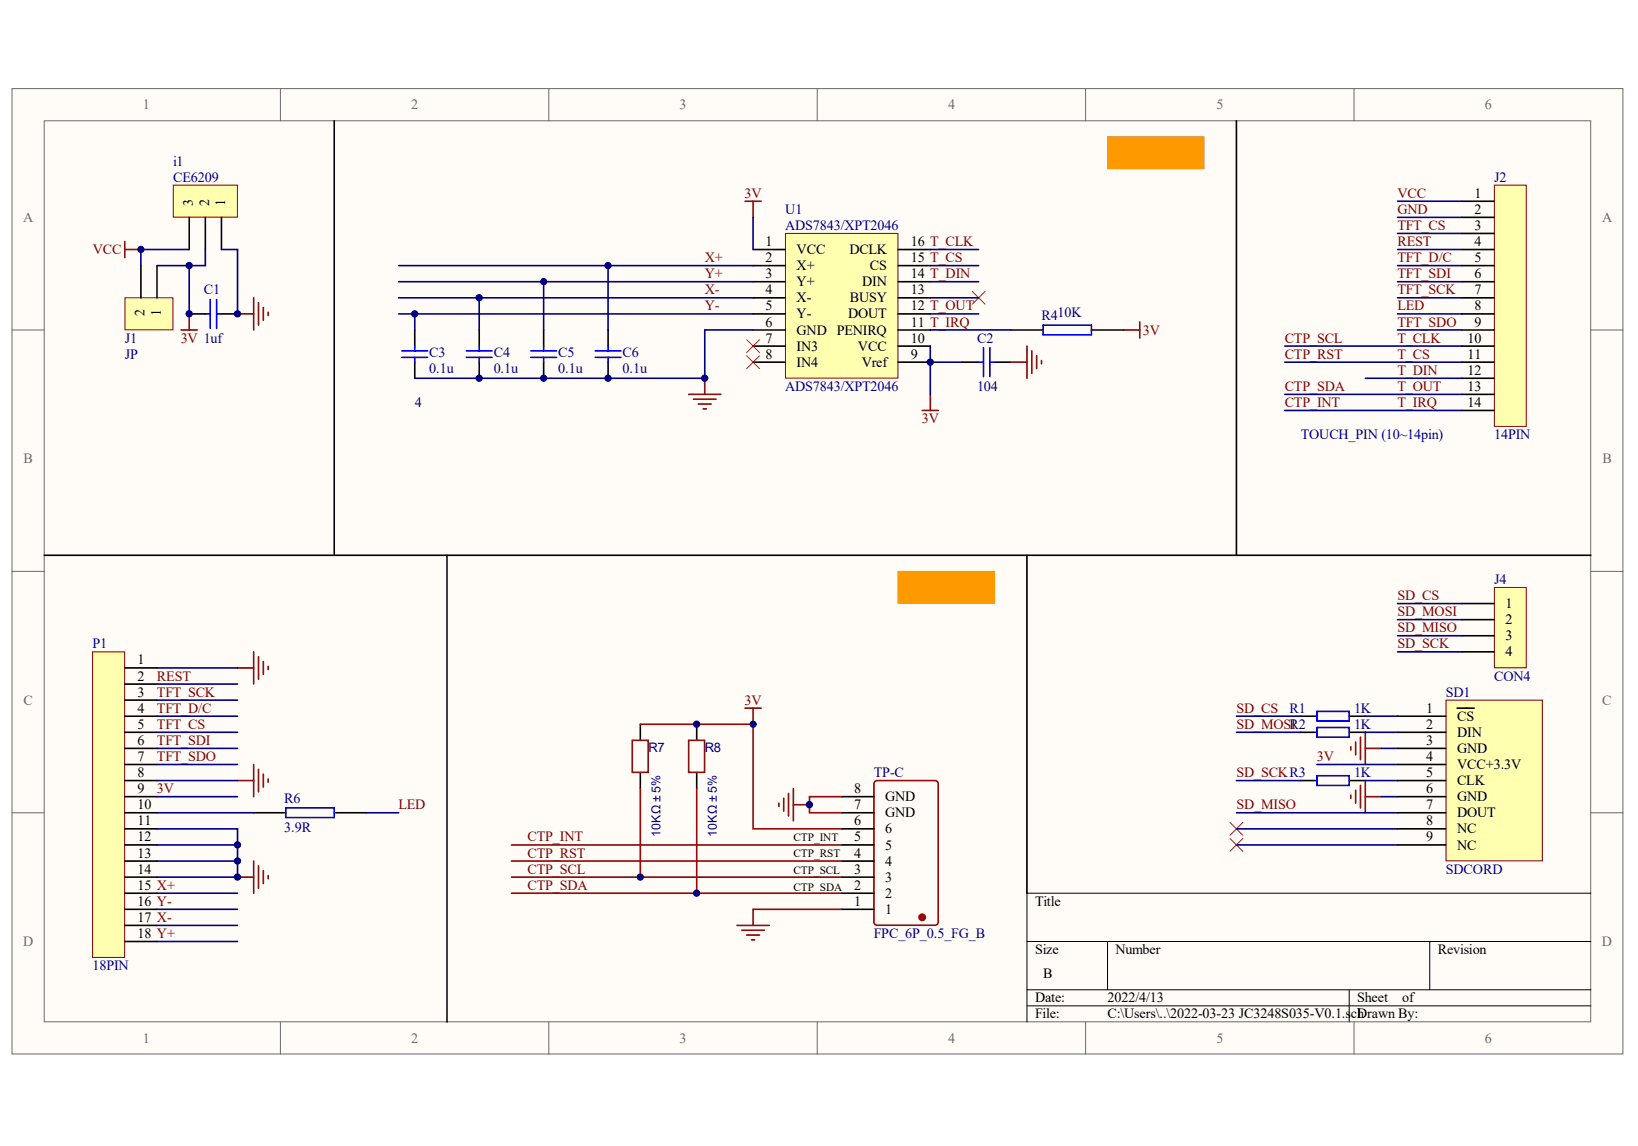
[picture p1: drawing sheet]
<svg xmlns="http://www.w3.org/2000/svg" width="289mm" height="202mm" viewBox="0 0 289 202" stroke-linecap="round" stroke-linejoin="round" font-family="sans-serif">
<defs><g id="words">
<g font-size="2.5" fill="#696969">
<text x="25.2" y="19.3">1</text>
<text x="72.5" y="19.3">2</text>
<text x="119.9" y="19.3">3</text>
<text x="167.2" y="19.3">4</text>
<text x="214.6" y="19.3">5</text>
<text x="261.9" y="19.3">6</text>
<text x="4.1" y="39.1">A</text>
<text x="282.6" y="39.1">A</text>
<text x="4.2" y="81.7">B</text>
<text x="282.7" y="81.7">B</text>
<text x="4.1" y="124.3">C</text>
<text x="282.6" y="124.3">C</text>
<text x="4.1" y="166.9">D</text>
<text x="282.6" y="166.9">D</text>
<text x="25.2" y="183.9">1</text>
<text x="72.5" y="183.9">2</text>
<text x="119.9" y="183.9">3</text>
<text x="167.2" y="183.9">4</text>
<text x="214.6" y="183.9">5</text>
<text x="261.9" y="183.9">6</text>
</g>
<g font-size="2.5" fill="#000080">
<text x="30.5" y="29.2">i1</text>
<text x="30.5" y="32">CE6209</text>
<text x="263.6" y="32">J2</text>
<text x="138.5" y="37.7">U1</text>
<text x="138.5" y="40.6">ADS7843/XPT2046</text>
<text x="35.9" y="51.9">C1</text>
<text x="183.7" y="56.5">R410K</text>
<text x="22" y="60.4">J1</text>
<text x="22" y="63.3">JP</text>
<text x="75.7" y="63">C3</text>
<text x="75.7" y="65.8">0.1u</text>
<text x="87.1" y="63">C4</text>
<text x="87.1" y="65.8">0.1u</text>
<text x="98.5" y="63">C5</text>
<text x="98.5" y="65.8">0.1u</text>
<text x="109.8" y="63">C6</text>
<text x="109.8" y="65.8">0.1u</text>
<text x="172.3" y="60.4">C2</text>
<text x="73.2" y="71.8">4</text>
<text x="138.5" y="68.9">ADS7843/XPT2046</text>
<text x="172.3" y="68.9">104</text>
<text x="229.5" y="77.5">TOUCH_PIN (10~14pin)</text>
<text x="263.6" y="77.5">14PIN</text>
<text x="263.6" y="103">J4</text>
<text x="16.3" y="114.4">P1</text>
<text x="227.5" y="125.7">R1</text>
<text x="238.8" y="125.7">1K</text>
<text x="255" y="122.9">SD1</text>
<text x="263.6" y="120">CON4</text>
<text x="238.8" y="128.6">1K</text>
<text x="154.2" y="137.1">TP-C</text>
<text x="238.8" y="137.1">1K</text>
<text x="50.1" y="141.6">R6</text>
<text x="50.1" y="146.7">3.9R</text>
<text x="255" y="154.1">SDCORD</text>
<text x="154.2" y="165.5">FPC_6P_0.5_FG_B</text>
<text x="16.3" y="171.1">18PIN</text>
</g>
<g font-size="2.5" fill="#800000">
<text x="131.3" y="34.9">3V</text>
<text x="246.5" y="34.9">VCC</text>
<text x="246.5" y="40.6">TFT_CS</text>
<text x="246.5" y="37.7">GND</text>
<text x="16.4" y="44.8">VCC</text>
<text x="124.3" y="46.2">X+</text>
<text x="246.5" y="46.2">TFT_D/C</text>
<text x="246.5" y="43.4">REST</text>
<text x="124.3" y="51.9">X-</text>
<text x="124.3" y="49.1">Y+</text>
<text x="246.5" y="51.9">TFT_SCK</text>
<text x="246.5" y="49.1">TFT_SDI</text>
<text x="124.3" y="54.8">Y-</text>
<text x="201.6" y="59">3V</text>
<text x="246.5" y="57.6">TFT_SDO</text>
<text x="246.5" y="54.8">LED</text>
<text x="31.9" y="60.4">3V 1uf</text>
<text x="226.6" y="63.3">CTP_RST</text>
<text x="226.6" y="60.4">CTP_SCL</text>
<text x="246.5" y="60.4">T_CLK</text>
<text x="246.5" y="63.3">T_CS</text>
<text x="226.6" y="71.8">CTP_INT</text>
<text x="226.6" y="68.9">CTP_SDA</text>
<text x="246.5" y="66.1">T_DIN</text>
<text x="246.5" y="68.9">T_OUT</text>
<text x="246.5" y="71.8">T_IRQ</text>
<text x="162.6" y="74.6">3V</text>
<text x="246.5" y="105.8">SD_CS</text>
<text x="246.5" y="108.7">SD_MOSI</text>
<text x="246.5" y="111.5">SD_MISO</text>
<text x="246.5" y="114.4">SD_SCK</text>
<text x="27.7" y="125.7">TFT_D/C</text>
<text x="27.7" y="122.9">TFT_SCK</text>
<text x="27.7" y="120">REST</text>
<text x="131.3" y="124.3">3V</text>
<text x="218.1" y="125.7">SD_CS</text>
<text x="27.7" y="131.4">TFT_SDI</text>
<text x="27.7" y="128.6">TFT_CS</text>
<text x="218.1" y="128.6">SD_MOSR2</text>
<text x="227.8" y="128.6">I</text>
<text x="27.7" y="134.2">TFT_SDO</text>
<text x="218.1" y="137.1">SD_SCKR3</text>
<text x="232.3" y="134.2">3V</text>
<text x="27.7" y="139.9">3V</text>
<text x="70.3" y="142.7">LED</text>
<text x="218.1" y="142.7">SD_MISO</text>
<text x="93.1" y="148.4">CTP_INT</text>
<text x="93.1" y="151.3">CTP_RST</text>
<text x="93.1" y="154.1">CTP_SCL</text>
<text x="93.1" y="156.9">CTP_SDA</text>
</g>
<g font-size="2.5">
<text x="260.1" y="34.9">1</text>
<text x="34" y="36.3" transform="rotate(-90 34 36.3)">3</text>
<text x="36.9" y="36.3" transform="rotate(-90 36.9 36.3)">2</text>
<text x="39.7" y="36.3" transform="rotate(-90 39.7 36.3)">1</text>
<text x="260.1" y="37.7">2</text>
<text x="260.1" y="40.6">3</text>
<text x="135" y="43.4">1</text>
<text x="135" y="46.2">2</text>
<text x="140.5" y="44.8">VCC</text>
<text x="140.5" y="47.7">X+</text>
<text x="149.8" y="44.8">DCLK</text>
<text x="153.4" y="47.7">CS</text>
<text x="160.7" y="43.4">16 T_CLK</text>
<text x="160.7" y="46.2">15 T_CS</text>
<text x="260.1" y="43.4">4</text>
<text x="260.1" y="46.2">5</text>
<text x="135" y="49.1">3</text>
<text x="135" y="51.9">4</text>
<text x="140.5" y="50.5">Y+</text>
<text x="140.5" y="53.3">X-</text>
<text x="149.9" y="53.3">BUSY</text>
<text x="152.1" y="50.5">DIN</text>
<text x="160.7" y="49.1">14 T_DIN</text>
<text x="160.7" y="51.9">13</text>
<text x="260.1" y="49.1">6</text>
<text x="260.1" y="51.9">7</text>
<text x="25.5" y="55.8" transform="rotate(-90 25.5 55.8)">2</text>
<text x="28.4" y="55.8" transform="rotate(-90 28.4 55.8)">1</text>
<text x="135" y="54.8">5</text>
<text x="135" y="57.6">6</text>
<text x="140.5" y="56.2">Y-</text>
<text x="140.5" y="59">GND PENIRQ</text>
<text x="149.6" y="56.2">DOUT</text>
<text x="160.7" y="54.8">12 T_OUT</text>
<text x="160.7" y="57.6">11 T_IRQ</text>
<text x="260.1" y="54.8">8</text>
<text x="260.1" y="57.6">9</text>
<text x="135" y="60.4">7</text>
<text x="135" y="63.3">8</text>
<text x="140.5" y="61.9">IN3</text>
<text x="140.5" y="64.7">IN4</text>
<text x="151.3" y="61.9">VCC</text>
<text x="152" y="64.7">Vref</text>
<text x="160.7" y="60.4">10</text>
<text x="160.7" y="63.3">9</text>
<text x="258.8" y="60.4">10</text>
<text x="258.8" y="63.3">11</text>
<text x="258.8" y="66.1">12</text>
<text x="258.8" y="68.9">13</text>
<text x="258.8" y="71.8">14</text>
<text x="265.5" y="107.3">1</text>
<text x="265.5" y="110.1">2</text>
<text x="265.5" y="112.9">3</text>
<text x="24.3" y="117.2">1</text>
<text x="265.5" y="115.8">4</text>
<text x="24.3" y="120">2</text>
<text x="24.3" y="122.9">3</text>
<text x="24.3" y="125.7">4</text>
<text x="251.5" y="125.7">1</text>
<text x="24.3" y="128.6">5</text>
<text x="24.3" y="131.4">6</text>
<text x="251.5" y="128.6">2</text>
<text x="251.5" y="131.4">3</text>
<text x="257" y="127.1">CS</text>
<text x="257" y="130">DIN</text>
<text x="24.3" y="134.2">7</text>
<text x="24.3" y="137.1">8</text>
<text x="251.5" y="134.2">4</text>
<text x="251.5" y="137.1">5</text>
<text x="257" y="132.8">GND</text>
<text x="257" y="135.7">VCC+3.3V</text>
<text x="24.3" y="139.9">9</text>
<text x="24.3" y="142.7">10</text>
<text x="150.7" y="142.7">7</text>
<text x="150.7" y="139.9">8</text>
<text x="156.1" y="141.3">GND</text>
<text x="251.5" y="139.9">6</text>
<text x="251.5" y="142.7">7</text>
<text x="257" y="138.5">CLK</text>
<text x="257" y="141.3">GND</text>
<text x="24.3" y="145.6">11</text>
<text x="24.3" y="148.4">12</text>
<text x="150.7" y="148.4">5</text>
<text x="150.7" y="145.6">6</text>
<text x="156.1" y="149.8">5</text>
<text x="156.1" y="147">6</text>
<text x="156.1" y="144.2">GND</text>
<text x="251.5" y="145.6">8</text>
<text x="251.5" y="148.4">9</text>
<text x="257" y="144.2">DOUT</text>
<text x="257" y="147">NC</text>
<text x="257" y="149.8">NC</text>
<text x="24.3" y="151.3">13</text>
<text x="24.3" y="154.1">14</text>
<text x="150.7" y="154.1">3</text>
<text x="150.7" y="151.3">4</text>
<text x="156.1" y="155.5">3</text>
<text x="156.1" y="152.7">4</text>
<text x="24.3" y="156.9">15 X+</text>
<text x="24.3" y="159.8">16 Y-</text>
<text x="150.7" y="159.8">1</text>
<text x="150.7" y="156.9">2</text>
<text x="156.1" y="161.2">1</text>
<text x="156.1" y="158.4">2</text>
<text x="182.6" y="159.8">Title</text>
<text x="24.3" y="162.6">17 X-</text>
<text x="24.3" y="165.5">18 Y+</text>
<text x="182.6" y="168.3">Size</text>
<text x="184" y="172.6">B</text>
<text x="196.8" y="168.3">Number</text>
<text x="253.6" y="168.3">Revision</text>
<text x="182.6" y="176.8">Date:</text>
<text x="182.6" y="179.7">File:</text>
<text x="195.4" y="176.8">2022/4/13</text>
<text x="195.4" y="179.7">C:\Users\..\2022-03-23 JC3248S035-V0.1.sch</text>
<text x="239.4" y="176.8">Sheet</text>
<text x="239.4" y="179.7">Drawn By:</text>
<text x="247.3" y="176.8">of</text>
</g>
<g font-size="2.3" fill="#000080">
<text x="114.4" y="132.7">R7</text>
<text x="124.3" y="132.7">R8</text>
</g>
<g font-size="2.2" fill="#000080">
<text x="116.5" y="147.6" transform="rotate(-90 116.5 147.6)">10KΩ ±5%</text>
<text x="126.5" y="147.6" transform="rotate(-90 126.5 147.6)">10KΩ ±5%</text>
</g>
<g font-size="2">
<text x="139.9" y="148.3">CTP_INT</text>
<text x="139.9" y="151.1">CTP_RST</text>
<text x="139.9" y="154.2">CTP_SCL</text>
<text x="139.9" y="157.1">CTP_SDA</text>
</g>
</g></defs>
<g fill="#fffcf8" stroke="#696969" stroke-width=".18">
<path d="M2.1 15.6h284.2v170.3h-284.2z"/>
<path d="M7.8 21.3h272.8v158.9h-272.8z"/>
</g>
<g fill="none" stroke="#696969" stroke-width=".18">
<path d="M49.5 15.6v5.7M96.8 15.6v5.7M144.1 15.6v5.7M191.5 15.6v5.7M238.8 15.6v5.7M2.1 58.2h5.7M280.6 58.2h5.7M2.1 100.8h5.7M280.6 100.8h5.7M2.1 143.4h5.7M280.6 143.4h5.7M49.5 180.3v5.6"/>
<path d="M96.8 180.3v5.6M144.1 180.3v5.6M191.5 180.3v5.6M238.8 180.3v5.6"/>
</g>
<path d="M280.6 157.6h-99.5v22.7M181.1 166.1h99.5M181.1 174.6h99.5M181.1 177.4h99.5M195.4 166.1v8.5M238 174.6v5.7M252.2 166.1v8.5" fill="none" stroke="#000" stroke-width=".18"/>
<path d="M255.1 123.5h17v28.3h-17z" fill="#ffffb0" stroke="#800000" stroke-width=".18"/>
<g fill="none" stroke="#000" stroke-width=".28">
<path d="M229.5 126.3h2.8M229.5 129.2h2.8M229.5 137.7h2.8M238 126.3h2.8M238 129.2h2.8M238 137.7h2.8M246.5 126.3h8.5M246.5 129.2h8.5M246.5 132h8.5M246.5 134.8h8.5M246.5 137.7h8.5M257 124.9h3"/>
<path d="M246.5 140.5h8.5M246.5 143.4h8.5M246.5 146.2h8.5M246.5 149h8.5"/>
</g>
<path d="M232.3 125.5h5.7v1.7h-5.7zM232.3 128.3h5.7v1.7h-5.7zM232.3 136.8h5.7v1.7h-5.7z" fill="none" stroke="#00f" stroke-width=".28"/>
<g fill="none" stroke="#800000" stroke-width=".28">
<path d="M41.9 117.8h2.8M44.7 115v5.7M45.6 115.8v4M46.4 116.7v2.3M47.3 117.5v.6M41.9 137.7h2.8M44.7 134.8v5.7M45.6 135.7v4M46.4 136.6v2.2M47.3 137.4v.6M238.3 131.7v.6M239.1 130.9v2.2"/>
<path d="M239.1 139.4v2.3M240 130v4M240 138.5v4M240.8 129.2v5.6M240.8 137.7v5.7M240.8 132h2.9M41.9 154.7h2.8M44.7 151.9v5.7M45.6 152.7v4M46.4 153.6v2.3M47.3 154.4v.6M238.3 140.2v.6"/>
<path d="M240.8 140.5h2.9"/>
</g>
<path d="M263.6 103.6h5.6v14.2h-5.6z" fill="#ffffb0" stroke="#800000" stroke-width=".18"/>
<path d="M257.9 106.5h5.7M257.9 109.3h5.7M257.9 112.1h5.7M257.9 115h5.7" fill="none" stroke="#000" stroke-width=".28"/>
<path d="M30.6 32.7h11.3v5.6h-11.3z" fill="#ffffb0" stroke="#800000" stroke-width=".18"/>
<path d="M33.4 38.3v5.7M36.2 38.3v5.7M39.1 38.3v5.7" fill="none" stroke="#000" stroke-width=".28"/>
<path d="M32 58.2h2.8M33.4 55.4v2.8M41.9 55.4h2.8M44.7 52.5v5.7M45.6 53.4v4M46.4 54.2v2.3M47.3 55.1v.6" fill="none" stroke="#800000" stroke-width=".28"/>
<path d="M22 52.5h8.5v5.7h-8.5z" fill="#ffffb0" stroke="#800000" stroke-width=".18"/>
<path d="M24.9 46.9v5.6M27.7 46.9v5.6M33.4 55.4h2.8M39.1 55.4h2.8" fill="none" stroke="#000" stroke-width=".28"/>
<path d="M36.2 55.4h.9M37.1 52.8v5.1M38.2 55.4h.9M38.2 52.8v5.1" fill="none" stroke="#00f" stroke-width=".28"/>
<path d="M22 42.6v2.8M22 44h2.9" fill="none" stroke="#800000" stroke-width=".28"/>
<path d="M16.3 115h5.7v53.9h-5.7z" fill="#ffffb0" stroke="#800000" stroke-width=".18"/>
<g fill="none" stroke="#000" stroke-width=".28">
<path d="M22 117.8h5.7M22 120.7h5.7M22 123.5h5.7M22 126.3h5.7M22 129.2h5.7M22 132h5.7M22 134.8h5.7M22 137.7h5.7M22 140.5h5.7M22 143.4h5.7M22 146.2h5.7M22 149h5.7"/>
<path d="M22 151.9h5.7M22 154.7h5.7M22 157.6h5.7M44.7 143.4h5.7M59 143.4h5.6M22 160.4h5.7M22 163.2h5.7M22 166.1h5.7"/>
</g>
<path d="M50.4 142.5h8.6v1.7h-8.6z" fill="none" stroke="#00f" stroke-width=".28"/>
<path d="M263.6 32.7h5.6v42.5h-5.6z" fill="#ffffb0" stroke="#800000" stroke-width=".18"/>
<g fill="none" stroke="#000" stroke-width=".28">
<path d="M257.9 35.5h5.7M257.9 38.3h5.7M257.9 41.2h5.7M257.9 44h5.7M257.9 46.9h5.7M257.9 49.7h5.7M257.9 52.5h5.7M257.9 55.4h5.7M257.9 58.2h5.7M257.9 61h5.7M257.9 63.9h5.7M257.9 66.7h5.7"/>
<path d="M257.9 69.6h5.7M257.9 72.4h5.7"/>
</g>
<path d="M138.5 41.2h19.9v25.5h-19.9z" fill="#ffffb0" stroke="#800000" stroke-width=".18"/>
<g fill="none" stroke="#000" stroke-width=".28">
<path d="M59 21.3v76.6M218.1 21.3v76.6M73.2 58.2v2.8M84.5 58.2v2.8M95.9 58.2v2.8M107.3 58.2v2.8M132.8 44h5.7M132.8 46.9h5.7M132.8 49.7h5.7M132.8 52.5h5.7M132.8 55.4h5.7M132.8 58.2h5.7"/>
<path d="M158.4 44h5.7M158.4 46.9h5.7M158.4 49.7h5.7M158.4 52.5h5.7M158.4 55.4h5.7M158.4 58.2h5.7M178.3 58.2h5.7M192.5 58.2h5.7M73.2 63.9v2.8M84.5 63.9v2.8M95.9 63.9v2.8M107.3 63.9v2.8"/>
<path d="M132.8 61h5.7M132.8 63.9h5.7M158.4 61h5.7M158.4 63.9h5.7M169.8 63.9h2.8M175.5 63.9h2.8M7.8 97.9h272.8M78.8 97.9v82.4M181.1 97.9v59.7M112.9 127.8v2.8M112.9 136.3v2.8M122.9 127.8v2.8"/>
<path d="M122.9 136.3v2.8M148.5 157.6h5.7M148.5 154.7h5.7M148.5 151.9h5.7M148.5 149h5.7M148.5 146.2h5.7M148.5 143.4h5.7M148.5 140.5h5.7M148.5 160.4h5.7"/>
</g>
<g fill="none" stroke="#800000" stroke-width=".28">
<path d="M131.4 35.5h2.9M132.8 35.5v2.8M198.2 58.2h2.8M201 56.8v2.8M121.5 69.6h5.7M122.3 70.4h4M123.2 71.3h2.2M124 72.1h.6M124.3 66.7v2.9M162.7 72.4h2.8M164.1 69.6v2.8M178.3 63.9h2.8"/>
<path d="M181.1 61v5.7M182 61.9v4M182.9 62.7v2.3M183.7 63.6v.6M131.4 124.9h2.9M132.8 124.9v2.9M139.1 140v3.9M139.9 139.1v5.7M137.4 141.7v.5M138.2 140.8v2.3M139.9 141.9h2.9M130 163.2h5.7"/>
<path d="M130.8 164.1h4M131.7 164.9h2.3M132.6 165.8h.5M132.8 160.4v2.8"/>
</g>
<g fill="none" stroke="#00f" stroke-width=".28">
<path d="M184 57.4h8.5v1.7h-8.5zM70.9 61.9h4.5M70.9 63h4.5M73.2 61v.9M73.2 63v.9M82.3 61.9h4.5M82.3 63h4.5M84.5 61v.9M84.5 63v.9M93.6 61.9h4.6M93.6 63h4.6M95.9 61v.9"/>
<path d="M95.9 63v.9M105 61.9h4.5M105 63h4.5M107.3 61v.9M107.3 63v.9M172.6 63.9h.9M173.5 61.3v5.1M174.6 63.9h.9M174.6 61.3v5.1"/>
</g>
<path d="M131.7 59.9l2.3 2.3M134 59.9l-2.3 2.3M171.5 51.4l2.3 2.3M173.8 51.4l-2.3 2.3M131.7 62.7l2.3 2.3M134 62.7l-2.3 2.3M217 145.1l2.2 2.2M217 147.9l2.2 2.3M219.2 145.1l-2.2 2.2M219.2 147.9l-2.2 2.3" fill="none" stroke="#f00" stroke-width=".18"/>
<path d="M112.9 127.8h19.9v18.4h15.7M112.9 139.1v15.6M122.9 139.1v18.5M154.2 138l.5-.3h10.2l.5 .3 .1 24.6-.3 .5-10.5 .1-.5-.3zM90.2 151.9h58.3M90.2 149h58.3M90.2 157.6h58.3M90.2 154.7h58.3M148.5 140.5h-5.7v2.9h5.7M132.8 160.4h15.7" fill="none" stroke="#980000" stroke-width=".28"/>
<circle cx="162.7" cy="161.8" r=".55" fill="#980000" stroke="#980000" stroke-width=".28"/>
<path d="M111.5 130.6h2.8v5.6h-2.8zM121.5 130.6h2.8v5.6h-2.8z" fill="none" stroke="#800" stroke-width=".28"/>
<g fill="#f90" stroke="#f90" stroke-width=".18">
<path d="M195.4 24.1h17v5.7h-17z"/>
<path d="M158.4 100.8h17v5.6h-17z"/>
</g>
<g fill="none" stroke="#000080" stroke-width=".28">
<path d="M132.8 38.3v5.7M246.5 38.3h11.4M246.5 35.5h11.4M33.4 44h-8.5v2.9M33.4 46.9v8.5M36.2 44v2.9h-8.5M39.1 44h2.8v11.4M70.3 55.4h62.5M70.3 52.5h62.5M70.3 49.7h62.5M70.3 46.9h62.5M73.2 55.4v2.8"/>
<path d="M84.5 52.5v5.7M95.9 49.7v8.5M107.3 46.9v11.3M132.8 58.2h-8.5v8.5h-51.1M164.1 58.2h14.2M164.1 55.4h8.5M164.1 52.5h8.5M164.1 49.7h8.5M164.1 46.9h8.5M164.1 44h8.5M246.5 58.2h11.4M246.5 55.4h11.4"/>
<path d="M246.5 52.5h11.4M246.5 49.7h11.4M246.5 46.9h11.4M246.5 44h11.4M246.5 41.2h11.4M164.1 63.9h5.7M164.1 61v8.6M226.6 63.9h31.3M226.6 72.4h31.3M226.6 69.6h31.3M226.6 61h31.3M240.8 66.7h17.1"/>
<path d="M27.7 117.8h14.2M246.5 115h11.4M246.5 112.1h11.4M246.5 109.3h11.4M246.5 106.5h11.4M27.7 137.7h14.2M27.7 134.8h14.2M27.7 132h14.2M27.7 129.2h14.2M27.7 126.3h14.2M27.7 123.5h14.2M27.7 120.7h14.2"/>
<path d="M218.1 137.7h11.4M218.1 129.2h11.4M218.1 126.3h11.4M232.3 134.8h14.2M240.8 137.7h5.7M240.8 129.2h5.7M240.8 126.3h5.7M243.7 132h2.8M27.7 146.2h14.2v8.5h-14.2M27.7 157.6h14.2M27.7 151.9h14.2M27.7 149h14.2"/>
<path d="M27.7 143.4h17M27.7 140.5h14.2M64.6 143.4h5.7M218.1 149h28.4M218.1 143.4h28.4M218.1 146.2h28.4M243.7 140.5h2.8M27.7 166.1h14.2M27.7 163.2h14.2M27.7 160.4h14.2"/>
</g>
<g fill="#000080" stroke="#000080" stroke-width=".18">
<circle cx="24.8" cy="44" r=".55"/>
<circle cx="33.4" cy="55.4" r=".55"/>
<circle cx="33.4" cy="46.8" r=".55"/>
<circle cx="41.9" cy="154.7" r=".55"/>
<circle cx="41.9" cy="151.9" r=".55"/>
<circle cx="41.9" cy="149" r=".55"/>
<circle cx="41.9" cy="55.4" r=".55"/>
<circle cx="73.1" cy="55.4" r=".55"/>
<circle cx="84.5" cy="66.7" r=".55"/>
<circle cx="84.5" cy="52.5" r=".55"/>
<circle cx="95.9" cy="66.7" r=".55"/>
<circle cx="95.9" cy="49.7" r=".55"/>
<circle cx="107.2" cy="66.7" r=".55"/>
<circle cx="107.2" cy="46.8" r=".55"/>
<circle cx="112.9" cy="154.7" r=".55"/>
<circle cx="122.9" cy="157.5" r=".55"/>
<circle cx="122.9" cy="127.7" r=".55"/>
<circle cx="124.3" cy="66.7" r=".55"/>
<circle cx="132.8" cy="127.7" r=".55"/>
<circle cx="142.8" cy="141.9" r=".55"/>
<circle cx="164.1" cy="63.9" r=".55"/>
</g>
<use href="#words"/>
</svg>
